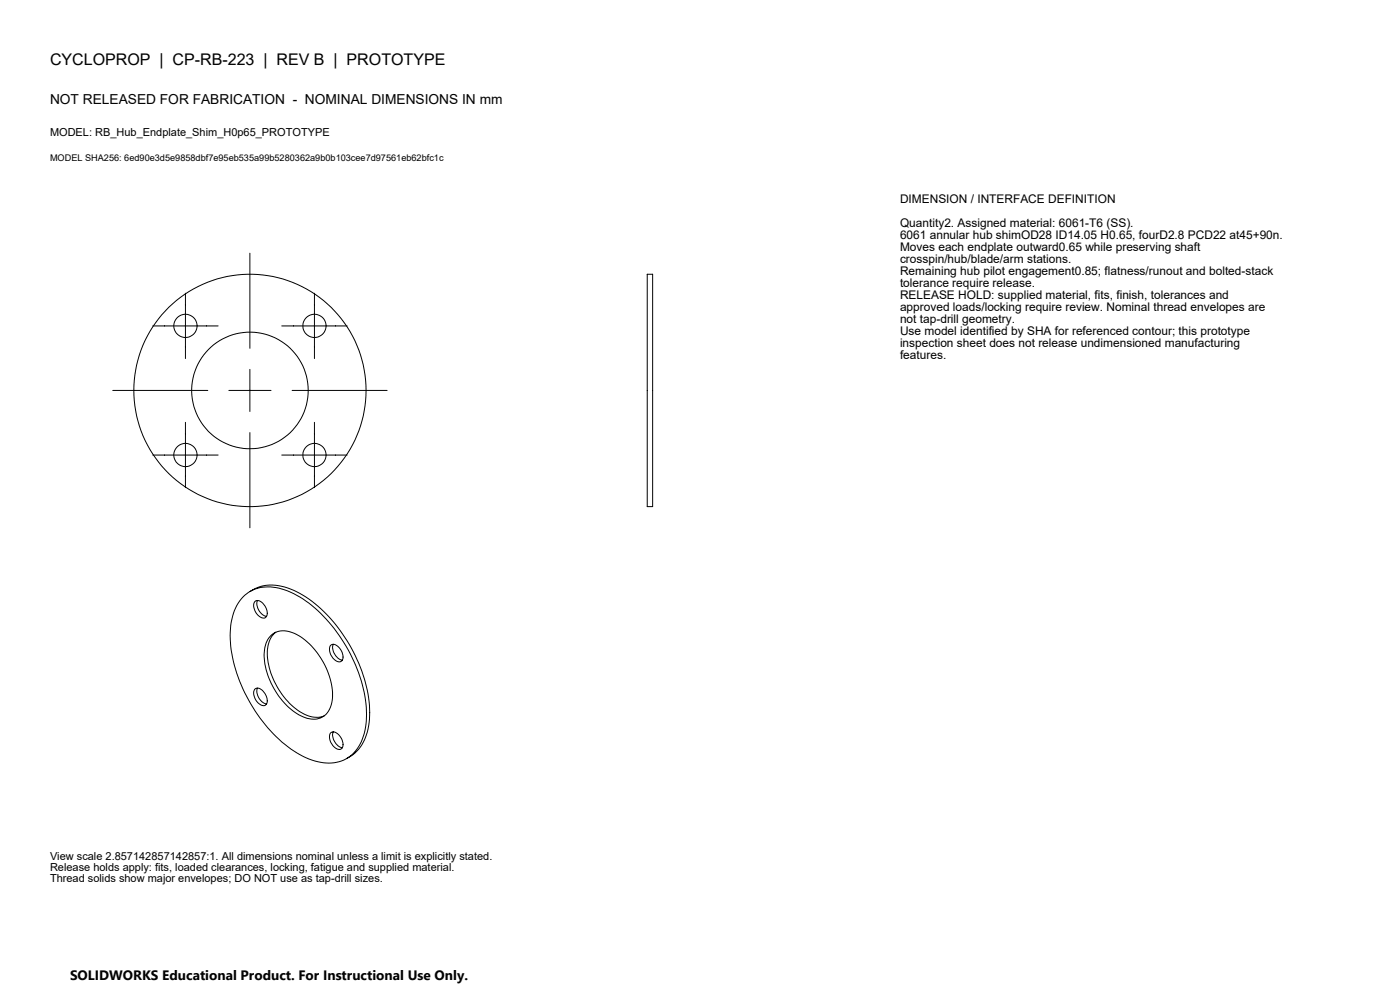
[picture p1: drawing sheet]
<svg xmlns="http://www.w3.org/2000/svg" width="420mm" height="297mm" viewBox="0 0 420 297" stroke-linecap="round" stroke-linejoin="round" font-family="sans-serif">
<defs><g id="words">
<text font-size="4.8" x="15" y="19.4">CYCLOPROP | CP-RB-223 | REV B | PROTOTYPE</text>
<g font-size="4.1">
<text x="15" y="31.1">NOT RELEASED FOR FABRICATION - NOMINAL DIMENSIONS IN mm</text>
<text x="21" y="293.7">SOLIDWORKS Educational Product. For Instructional Use Only.</text>
</g>
<g font-size="3.6">
<text x="270" y="60.8">DIMENSION / INTERFACE DEFINITION</text>
<text x="270" y="68">Quantity2. Assigned material: 6061-T6 (SS).</text>
<text x="270" y="71.6">6061 annular hub shimOD28 ID14.05 H0.65, fourD2.8 PCD22 at45+90n.</text>
<text x="270" y="75.2">Moves each endplate outward0.65 while preserving shaft</text>
<text x="270" y="78.8">crosspin/hub/blade/arm stations.</text>
<text x="270" y="82.4">Remaining hub pilot engagement0.85; flatness/runout and bolted-stack</text>
<text x="270" y="86">tolerance require release.</text>
<text x="270" y="89.6">RELEASE HOLD: supplied material, fits, finish, tolerances and</text>
<text x="270" y="93.2">approved loads/locking require review. Nominal thread envelopes are</text>
<text x="270" y="96.8">not tap-drill geometry.</text>
<text x="270" y="100.4">Use model identified by SHA for referenced contour; this prototype</text>
<text x="270" y="104">inspection sheet does not release undimensioned manufacturing</text>
<text x="270" y="107.6">features.</text>
</g>
<g font-size="3.3">
<text x="15" y="40.7">MODEL: RB_Hub_Endplate_Shim_H0p65_PROTOTYPE</text>
<text x="15" y="257.7">View scale 2.857142857142857:1. All dimensions nominal unless a limit is explicitly stated.</text>
<text x="15" y="261.1">Release holds apply: fits, loaded clearances, locking, fatigue and supplied material.</text>
<text x="15" y="264.5">Thread solids show major envelopes; DO NOT use as tap-drill sizes.</text>
</g>
<text font-size="2.7" x="15" y="48.4">MODEL SHA256: 6ed90e3d5e9858dbf7e95eb535a99b5280362a9b0b103cee7d97561eb62bfc1c</text>
</g></defs>
<g fill="none" stroke="#000" stroke-width=".3">
<path d="M75 75.9v28.5M45.8 97.7h19.6M55.6 87.9v19.6M84.5 97.7h19.6M94.3 87.9v19.6M194.2 82.2h1.6v69.6h-1.6zM33.8 117h28.5M68.7 117h12.6M75 110.7v12.6M87.6 117h28.5M45.8 136.4h19.6M55.6 126.6v19.6"/>
<path d="M75 129.6v28.6M84.5 136.4h19.6M94.3 126.6v19.6M73.4 178.4a12.1 12.1 0 0 1 13-1.3 39.7 39.7 0 0 1 18.7 18.8 36.4 36.4 0 0 1 4.4 23.1 11 11 0 0 1-10 9.7 20.7 20.7 0 0 1-14-5.6 46.1 46.1 0 0 1-16.5-32.6 16.1 16.1 0 0 1 4.4-12.1zM75 177.2a13 13 0 0 1 13.2-.3 42.2 42.2 0 0 1 19.4 21.9 31.9 31.9 0 0 1 2.3 21.4 11.4 11.4 0 0 1-5.9 7.2M77.3 180a3.9 3.9 0 0 0 2.7 4.7M76.5 180.3a1.92 1.92 0 0 1 2.8 1 2.84 2.84 0 0 1 .2 3.9 3.5 3.5 0 0 1-3.4-3.9zM81.4 190.4a6.5 6.5 0 0 1 7.6-.2 22.1 22.1 0 0 1 10.7 19.5 5.9 5.9 0 0 1-5.2 5.8 13.1 13.1 0 0 1-9.8-5.5 20.9 20.9 0 0 1-5.2-16l.8-2.3zM82.7 189.5a9.1 9.1 0 0 0-2.3 9 22.1 22.1 0 0 0 11.5 15.8 6.8 6.8 0 0 0 5.3 .3M99.2 193.4a2.2 2.2 0 0 1 3 1.4 2.52 2.52 0 0 1 0 3.5 3.3 3.3 0 0 1-3.3-3.2v-1zM100 193.1a4 4 0 0 0 2.7 4.7M76.5 206.5a1.92 1.92 0 0 1 2.8 1.1 2.84 2.84 0 0 1 .2 3.8 3.5 3.5 0 0 1-3.4-3.9z"/>
<path d="M77.3 206.2a3.9 3.9 0 0 0 2.7 4.8M99.2 219.6a2.2 2.2 0 0 1 3 1.4 2.52 2.52 0 0 1 0 3.5 3.3 3.3 0 0 1-3.3-3.2v-1zM100 219.3a4 4 0 0 0 2.7 4.8"/>
<circle cx="55.6" cy="97.7" r="3.5"/>
<circle cx="94.3" cy="97.7" r="3.5"/>
<circle cx="75" cy="117" r="17.5"/>
<circle cx="75" cy="117" r="34.8"/>
<circle cx="55.6" cy="136.4" r="3.5"/>
<circle cx="94.3" cy="136.4" r="3.5"/>
</g>
<use href="#words"/>
</svg>
